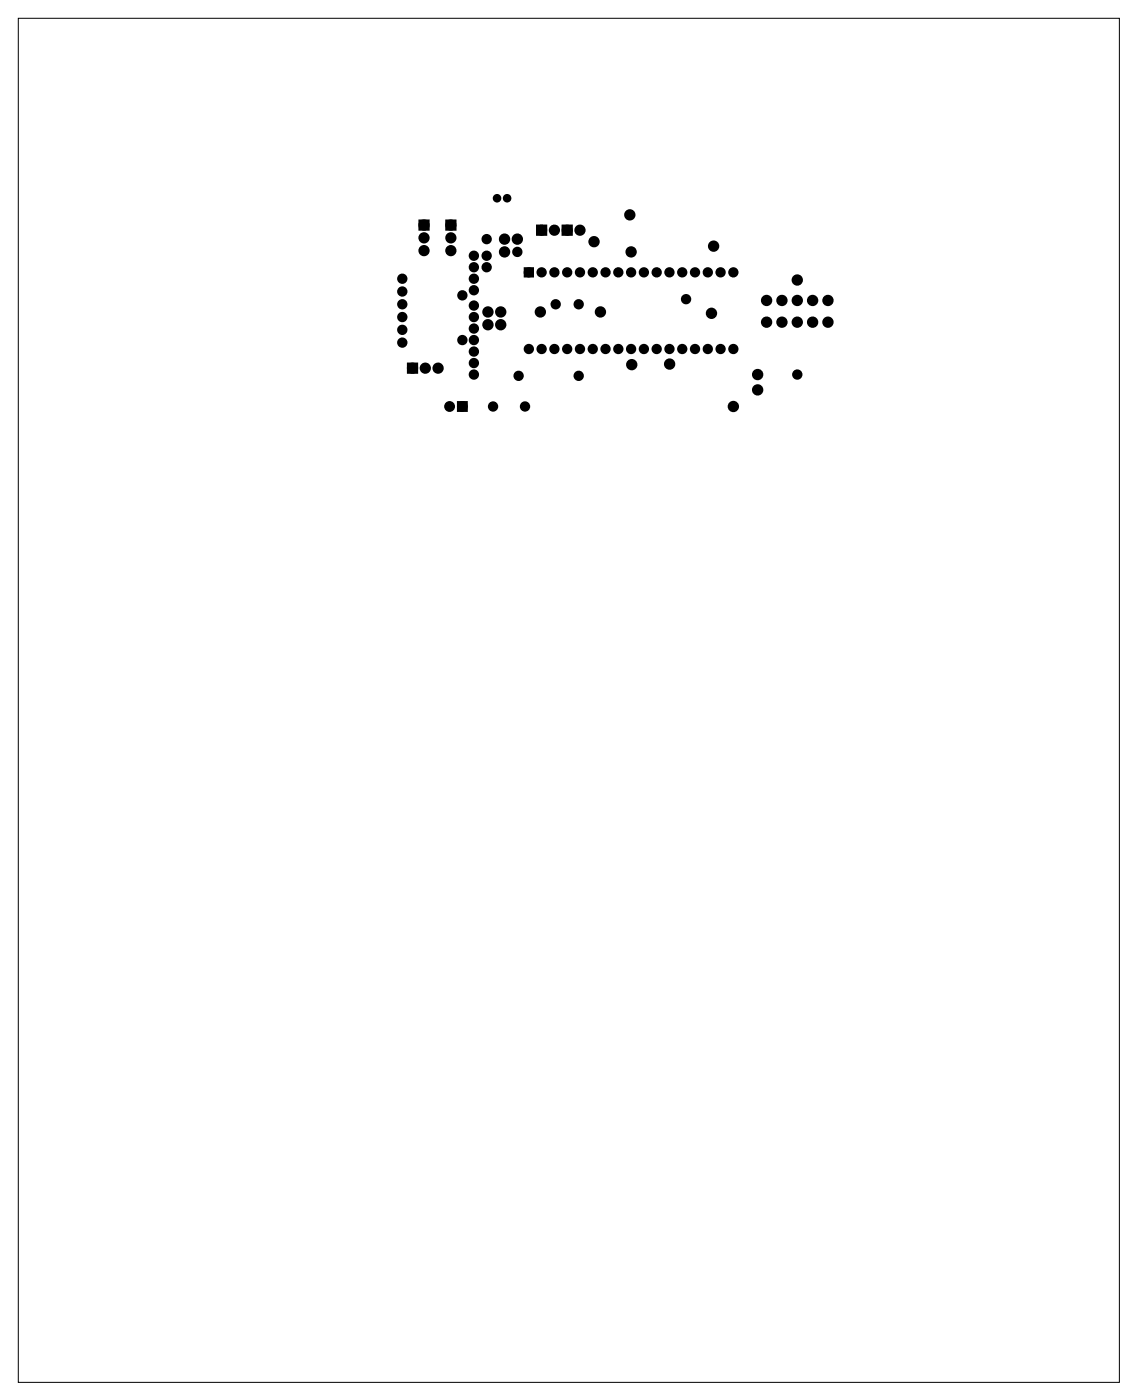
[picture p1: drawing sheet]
<svg xmlns="http://www.w3.org/2000/svg" width="226mm" height="278mm" viewBox="0 0 226 278" stroke-linecap="round" stroke-linejoin="round" font-family="sans-serif">
<path d="M3.6 3.6h218.8v271.2h-218.8z" fill="none" stroke="#000" stroke-width=".2"/>
<g fill="#000">
<circle cx="98.8" cy="39.4" r=".54"/>
<circle cx="100.8" cy="39.4" r=".54"/>
<circle cx="79.9" cy="58" r=".7"/>
<circle cx="79.9" cy="55.4" r=".7"/>
<circle cx="84.3" cy="44.7" r=".74"/>
<circle cx="84.3" cy="47.3" r=".74"/>
<circle cx="84.3" cy="49.8" r=".74"/>
<circle cx="89.6" cy="44.7" r=".74"/>
<circle cx="89.6" cy="47.3" r=".74"/>
<circle cx="89.6" cy="49.8" r=".74"/>
<circle cx="91.9" cy="58.7" r=".7"/>
<circle cx="94.2" cy="50.8" r=".7"/>
<circle cx="94.2" cy="55.4" r=".7"/>
<circle cx="94.2" cy="57.7" r=".7"/>
<circle cx="94.2" cy="53.1" r=".7"/>
<circle cx="96.7" cy="53.1" r=".7"/>
<circle cx="96.7" cy="47.5" r=".7"/>
<circle cx="96.7" cy="50.8" r=".7"/>
<circle cx="100.3" cy="50.1" r=".75"/>
<circle cx="100.3" cy="47.5" r=".75"/>
<circle cx="102.8" cy="47.5" r=".75"/>
<circle cx="102.8" cy="50.1" r=".7"/>
<circle cx="105.1" cy="54.1" r=".68"/>
<circle cx="107.6" cy="54.1" r=".68"/>
<circle cx="107.6" cy="45.8" r=".74"/>
<circle cx="110.2" cy="54.1" r=".68"/>
<circle cx="110.2" cy="45.8" r=".74"/>
<circle cx="112.7" cy="54.1" r=".68"/>
<circle cx="112.7" cy="45.8" r=".74"/>
<circle cx="115.2" cy="54.1" r=".68"/>
<circle cx="115.2" cy="45.8" r=".74"/>
<circle cx="117.8" cy="54.1" r=".68"/>
<circle cx="118" cy="48.1" r=".75"/>
<circle cx="120.3" cy="54.1" r=".68"/>
<circle cx="122.9" cy="54.1" r=".68"/>
<circle cx="125.2" cy="42.7" r=".75"/>
<circle cx="125.4" cy="50.1" r=".75"/>
<circle cx="125.4" cy="54.1" r=".68"/>
<circle cx="127.9" cy="54.1" r=".68"/>
<circle cx="130.5" cy="54.1" r=".68"/>
<circle cx="133" cy="54.1" r=".68"/>
<circle cx="135.6" cy="54.1" r=".68"/>
<circle cx="136.3" cy="59.5" r=".7"/>
<circle cx="138.1" cy="54.1" r=".68"/>
<circle cx="140.6" cy="54.1" r=".68"/>
<circle cx="141.8" cy="48.9" r=".75"/>
<circle cx="143.2" cy="54.1" r=".68"/>
<circle cx="145.7" cy="54.1" r=".68"/>
<circle cx="152.3" cy="59.7" r=".75"/>
<circle cx="155.4" cy="59.7" r=".75"/>
<circle cx="158.4" cy="55.7" r=".75"/>
<circle cx="158.4" cy="59.7" r=".75"/>
<circle cx="161.5" cy="59.7" r=".75"/>
<circle cx="164.5" cy="59.7" r=".75"/>
<circle cx="79.9" cy="60.5" r=".7"/>
<circle cx="79.9" cy="68.1" r=".7"/>
<circle cx="79.9" cy="65.6" r=".7"/>
<circle cx="79.9" cy="63" r=".7"/>
<circle cx="82" cy="73.2" r=".74"/>
<circle cx="84.5" cy="73.2" r=".74"/>
<circle cx="87.1" cy="73.2" r=".74"/>
<circle cx="91.9" cy="67.6" r=".7"/>
<circle cx="94.2" cy="72.2" r=".7"/>
<circle cx="94.2" cy="60.8" r=".7"/>
<circle cx="94.2" cy="69.9" r=".7"/>
<circle cx="94.2" cy="67.6" r=".7"/>
<circle cx="94.2" cy="74.5" r=".7"/>
<circle cx="94.2" cy="65.3" r=".7"/>
<circle cx="94.2" cy="63" r=".7"/>
<circle cx="97" cy="62" r=".75"/>
<circle cx="97" cy="64.6" r=".75"/>
<circle cx="99.5" cy="64.6" r=".75"/>
<circle cx="99.5" cy="62" r=".75"/>
<circle cx="103.1" cy="74.7" r=".7"/>
<circle cx="105.1" cy="69.4" r=".68"/>
<circle cx="107.4" cy="62" r=".75"/>
<circle cx="107.6" cy="69.4" r=".68"/>
<circle cx="110.2" cy="69.4" r=".68"/>
<circle cx="110.4" cy="60.5" r=".7"/>
<circle cx="112.7" cy="69.4" r=".68"/>
<circle cx="115" cy="74.7" r=".7"/>
<circle cx="115" cy="60.5" r=".7"/>
<circle cx="115.2" cy="69.4" r=".68"/>
<circle cx="117.8" cy="69.4" r=".68"/>
<circle cx="119.3" cy="62" r=".75"/>
<circle cx="120.3" cy="69.4" r=".68"/>
<circle cx="122.9" cy="69.4" r=".68"/>
<circle cx="125.4" cy="69.4" r=".68"/>
<circle cx="125.5" cy="72.5" r=".75"/>
<circle cx="127.9" cy="69.4" r=".68"/>
<circle cx="130.5" cy="69.4" r=".68"/>
<circle cx="133" cy="69.4" r=".68"/>
<circle cx="133.1" cy="72.4" r=".75"/>
<circle cx="135.6" cy="69.4" r=".68"/>
<circle cx="138.1" cy="69.4" r=".68"/>
<circle cx="140.6" cy="69.4" r=".68"/>
<circle cx="141.4" cy="62.3" r=".75"/>
<circle cx="143.2" cy="69.4" r=".68"/>
<circle cx="145.7" cy="69.4" r=".68"/>
<circle cx="150.6" cy="77.5" r=".75"/>
<circle cx="150.6" cy="74.5" r=".75"/>
<circle cx="152.3" cy="64.1" r=".75"/>
<circle cx="155.4" cy="64.1" r=".75"/>
<circle cx="158.4" cy="64.1" r=".75"/>
<circle cx="158.4" cy="74.5" r=".7"/>
<circle cx="161.5" cy="64.1" r=".75"/>
<circle cx="164.5" cy="64.1" r=".75"/>
<circle cx="89.3" cy="80.8" r=".7"/>
<circle cx="91.9" cy="80.8" r=".7"/>
<circle cx="98" cy="80.8" r=".7"/>
<circle cx="104.3" cy="80.8" r=".7"/>
<circle cx="145.7" cy="80.8" r=".75"/>
</g>
<g fill="none" stroke="#000" stroke-width=".75" stroke-linecap="butt">
<circle cx="100.3" cy="47.5" r=".75"/>
<circle cx="100.3" cy="50.1" r=".75"/>
<circle cx="102.8" cy="47.5" r=".75"/>
<circle cx="118" cy="48.1" r=".75"/>
<circle cx="125.2" cy="42.7" r=".75"/>
<circle cx="125.4" cy="50.1" r=".75"/>
<circle cx="141.8" cy="48.9" r=".75"/>
<circle cx="152.3" cy="59.7" r=".75"/>
<circle cx="155.4" cy="59.7" r=".75"/>
<circle cx="158.4" cy="55.7" r=".75"/>
<circle cx="158.4" cy="59.7" r=".75"/>
<circle cx="161.5" cy="59.7" r=".75"/>
<circle cx="164.5" cy="59.7" r=".75"/>
<circle cx="97" cy="62" r=".75"/>
<circle cx="97" cy="64.6" r=".75"/>
<circle cx="99.5" cy="64.6" r=".75"/>
<circle cx="99.5" cy="62" r=".75"/>
<circle cx="107.4" cy="62" r=".75"/>
<circle cx="119.3" cy="62" r=".75"/>
<circle cx="125.5" cy="72.5" r=".75"/>
<circle cx="133.1" cy="72.4" r=".75"/>
<circle cx="141.4" cy="62.3" r=".75"/>
<circle cx="150.6" cy="77.5" r=".75"/>
<circle cx="150.6" cy="74.5" r=".75"/>
<circle cx="152.3" cy="64.1" r=".75"/>
<circle cx="155.4" cy="64.1" r=".75"/>
<circle cx="158.4" cy="64.1" r=".75"/>
<circle cx="161.5" cy="64.1" r=".75"/>
<circle cx="164.5" cy="64.1" r=".75"/>
<circle cx="145.7" cy="80.8" r=".75"/>
</g>
<path d="M83.5 44h1.5v1.5h-1.5zM88.9 44h1.4v1.5h-1.4zM104.4 53.5h1.4v1.3h-1.4zM106.9 45h1.5v1.5h-1.5zM112 45h1.4v1.5h-1.4zM81.2 72.5h1.5v1.4h-1.5zM91.2 80.1h1.4v1.4h-1.4z" fill="#000"/>
<g fill="none" stroke="#000" stroke-width=".76" stroke-linecap="butt">
<path d="M83.5 44h1.5v1.5h-1.5zM88.9 44h1.4v1.5h-1.4zM106.9 45h1.5v1.5h-1.5zM112 45h1.4v1.5h-1.4zM81.2 72.5h1.5v1.4h-1.5zM91.2 80.1h1.4v1.4h-1.4z"/>
<circle cx="84.3" cy="49.8" r=".74"/>
<circle cx="84.3" cy="44.7" r=".74"/>
<circle cx="84.3" cy="47.3" r=".74"/>
<circle cx="89.6" cy="49.8" r=".74"/>
<circle cx="89.6" cy="44.7" r=".74"/>
<circle cx="89.6" cy="47.3" r=".74"/>
<circle cx="107.6" cy="45.8" r=".74"/>
<circle cx="110.2" cy="45.8" r=".74"/>
<circle cx="112.7" cy="45.8" r=".74"/>
<circle cx="115.2" cy="45.8" r=".74"/>
<circle cx="82" cy="73.2" r=".74"/>
<circle cx="84.5" cy="73.2" r=".74"/>
<circle cx="87.1" cy="73.2" r=".74"/>
<circle cx="89.3" cy="80.8" r=".7"/>
<circle cx="91.9" cy="80.8" r=".7"/>
</g>
<g fill="none" stroke="#000" stroke-width=".65" stroke-linecap="butt">
<circle cx="79.9" cy="55.4" r=".7"/>
<circle cx="79.9" cy="58" r=".7"/>
<circle cx="91.9" cy="58.7" r=".7"/>
<circle cx="94.2" cy="50.8" r=".7"/>
<circle cx="94.2" cy="55.4" r=".7"/>
<circle cx="94.2" cy="57.7" r=".7"/>
<circle cx="94.2" cy="53.1" r=".7"/>
<circle cx="96.7" cy="53.1" r=".7"/>
<circle cx="96.7" cy="47.5" r=".7"/>
<circle cx="96.7" cy="50.8" r=".7"/>
<circle cx="102.8" cy="50.1" r=".7"/>
<circle cx="136.3" cy="59.5" r=".7"/>
<circle cx="79.9" cy="65.6" r=".7"/>
<circle cx="79.9" cy="68.1" r=".7"/>
<circle cx="79.9" cy="63" r=".7"/>
<circle cx="79.9" cy="60.5" r=".7"/>
<circle cx="91.9" cy="67.6" r=".7"/>
<circle cx="94.2" cy="67.6" r=".7"/>
<circle cx="94.2" cy="63" r=".7"/>
<circle cx="94.2" cy="72.2" r=".7"/>
<circle cx="94.2" cy="69.9" r=".7"/>
<circle cx="94.2" cy="60.8" r=".7"/>
<circle cx="94.2" cy="65.3" r=".7"/>
<circle cx="94.2" cy="74.5" r=".7"/>
<circle cx="103.1" cy="74.7" r=".7"/>
<circle cx="110.4" cy="60.5" r=".7"/>
<circle cx="115" cy="74.7" r=".7"/>
<circle cx="115" cy="60.5" r=".7"/>
<circle cx="158.4" cy="74.5" r=".7"/>
<circle cx="98" cy="80.8" r=".7"/>
<circle cx="104.3" cy="80.8" r=".7"/>
</g>
<g fill="none" stroke="#000" stroke-width=".68" stroke-linecap="butt">
<path d="M104.4 53.5h1.4v1.3h-1.4z"/>
<circle cx="105.1" cy="54.1" r=".68"/>
<circle cx="107.6" cy="54.1" r=".68"/>
<circle cx="110.2" cy="54.1" r=".68"/>
<circle cx="112.7" cy="54.1" r=".68"/>
<circle cx="115.2" cy="54.1" r=".68"/>
<circle cx="117.8" cy="54.1" r=".68"/>
<circle cx="120.3" cy="54.1" r=".68"/>
<circle cx="122.9" cy="54.1" r=".68"/>
<circle cx="125.4" cy="54.1" r=".68"/>
<circle cx="127.9" cy="54.1" r=".68"/>
<circle cx="130.5" cy="54.1" r=".68"/>
<circle cx="133" cy="54.1" r=".68"/>
<circle cx="135.6" cy="54.1" r=".68"/>
<circle cx="138.1" cy="54.1" r=".68"/>
<circle cx="140.6" cy="54.1" r=".68"/>
<circle cx="143.2" cy="54.1" r=".68"/>
<circle cx="145.7" cy="54.1" r=".68"/>
<circle cx="105.1" cy="69.4" r=".68"/>
<circle cx="107.6" cy="69.4" r=".68"/>
<circle cx="110.2" cy="69.4" r=".68"/>
<circle cx="112.7" cy="69.4" r=".68"/>
<circle cx="115.2" cy="69.4" r=".68"/>
<circle cx="117.8" cy="69.4" r=".68"/>
<circle cx="120.3" cy="69.4" r=".68"/>
<circle cx="122.9" cy="69.4" r=".68"/>
<circle cx="125.4" cy="69.4" r=".68"/>
<circle cx="127.9" cy="69.4" r=".68"/>
<circle cx="130.5" cy="69.4" r=".68"/>
<circle cx="133" cy="69.4" r=".68"/>
<circle cx="135.6" cy="69.4" r=".68"/>
<circle cx="138.1" cy="69.4" r=".68"/>
<circle cx="140.6" cy="69.4" r=".68"/>
<circle cx="143.2" cy="69.4" r=".68"/>
<circle cx="145.7" cy="69.4" r=".68"/>
</g>
<g fill="none" stroke="#000" stroke-width=".63" stroke-linecap="butt">
<circle cx="98.8" cy="39.4" r=".54"/>
<circle cx="100.8" cy="39.4" r=".54"/>
</g>
</svg>
